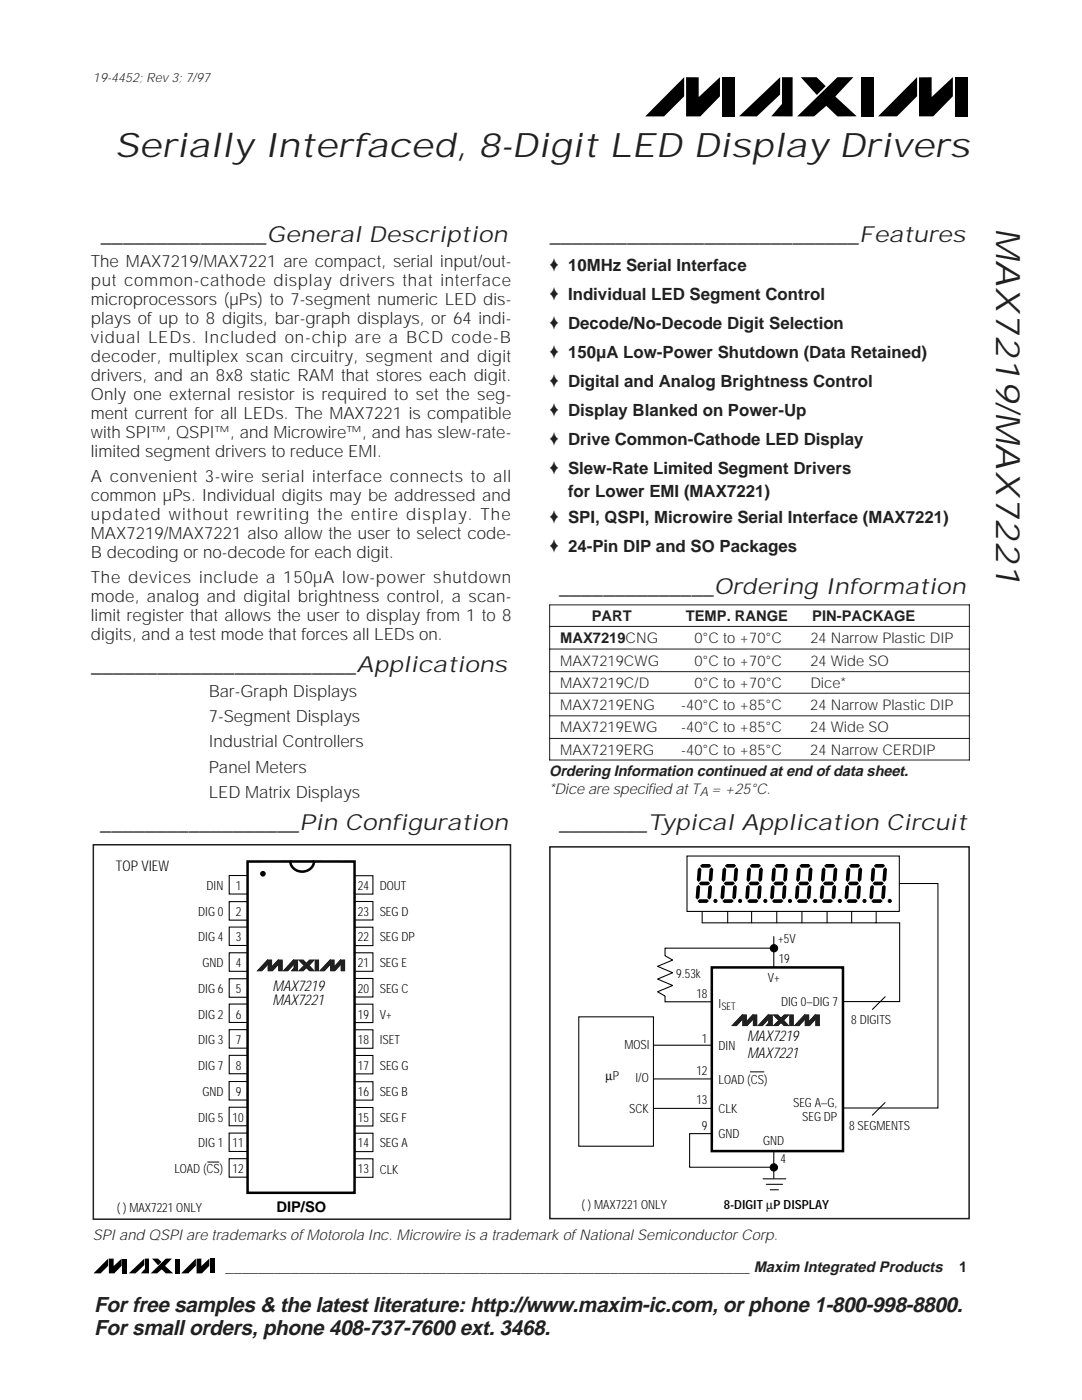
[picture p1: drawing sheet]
<svg xmlns="http://www.w3.org/2000/svg" width="216mm" height="279mm" viewBox="0 0 216 279" stroke-linecap="round" stroke-linejoin="round" font-family="sans-serif">
<defs><g id="words">
<g font-size="6.8" fill="#231f20">
<text x="22.9" y="31.3">Serially Interfaced, 8-Digit LED Display Drivers</text>
<text x="198.8" y="45.6" transform="rotate(90 198.8 45.6)">MAX7219/MAX7221</text>
</g>
<g font-size="4.5" fill="#231f20">
<text x="20.2" y="48.3">_______________General Description</text>
<text x="109.8" y="48.3">____________________________Features</text>
<text x="111.6" y="118.6">______________Ordering Information</text>
<text x="18.2" y="134">________________________Applications</text>
<text x="20.1" y="165.6">__________________Pin Configuration</text>
<text x="111.6" y="165.6">________Typical Application Circuit</text>
</g>
<g font-size="4.2" fill="#231f20">
<text x="18.8" y="261.8">For free samples &amp; the latest literature: http://www.maxim-ic.com, or phone 1-800-998-8800.</text>
<text x="18.8" y="266.4">For small orders, phone 408-737-7600 ext. 3468.</text>
</g>
<g font-size="3.4" fill="#231f20">
<text x="18.1" y="53.4">The MAX7219/MAX7221 are compact, serial input/out-</text>
<text x="18.1" y="57.1">put common-cathode display drivers that interface</text>
<text x="109.6" y="54.1">♦ 10MHz Serial Interface</text>
<text x="109.6" y="59.9">♦ Individual LED Segment Control</text>
<text x="18.1" y="60.9">microprocessors (µPs) to 7-segment numeric LED dis-</text>
<text x="18.1" y="64.7">plays of up to 8 digits, bar-graph displays, or 64 indi-</text>
<text x="109.6" y="65.7">♦ Decode/No-Decode Digit Selection</text>
<text x="18.1" y="68.5">vidual LEDs. Included on-chip are a BCD code-B</text>
<text x="109.6" y="71.5">♦ 150µA Low-Power Shutdown (Data Retained)</text>
<text x="18.1" y="72.3">decoder, multiplex scan circuitry, segment and digit</text>
<text x="18.1" y="76">drivers, and an 8x8 static RAM that stores each digit.</text>
<text x="109.6" y="77.3">♦ Digital and Analog Brightness Control</text>
<text x="18.1" y="79.8">Only one external resistor is required to set the seg-</text>
<text x="18.1" y="83.6">ment current for all LEDs. The MAX7221 is compatible</text>
<text x="109.6" y="83.1">♦ Display Blanked on Power-Up</text>
<text x="18.1" y="87.4">with SPI™, QSPI™, and Microwire™, and has slew-rate-</text>
<text x="109.6" y="88.9">♦ Drive Common-Cathode LED Display</text>
<text x="18.1" y="91.1">limited segment drivers to reduce EMI.</text>
<text x="109.6" y="94.6">♦ Slew-Rate Limited Segment Drivers</text>
<text x="18.1" y="96.2">A convenient 3-wire serial interface connects to all</text>
<text x="18.1" y="100">common µPs. Individual digits may be addressed and</text>
<text x="113.3" y="99.2">for Lower EMI (MAX7221)</text>
<text x="18.1" y="103.7">updated without rewriting the entire display. The</text>
<text x="18.1" y="107.5">MAX7219/MAX7221 also allow the user to select code-</text>
<text x="109.6" y="104.5">♦ SPI, QSPI, Microwire Serial Interface (MAX7221)</text>
<text x="18.1" y="111.3">B decoding or no-decode for each digit.</text>
<text x="109.6" y="110.3">♦ 24-Pin DIP and SO Packages</text>
<text x="18.1" y="116.3">The devices include a 150µA low-power shutdown</text>
<text x="18.1" y="120.1">mode, analog and digital brightness control, a scan-</text>
<text x="18.1" y="123.9">limit register that allows the user to display from 1 to 8</text>
<text x="18.1" y="127.7">digits, and a test mode that forces all LEDs on.</text>
<text x="41.6" y="139.1">Bar-Graph Displays</text>
<text x="41.6" y="144.1">7-Segment Displays</text>
<text x="41.6" y="149.2">Industrial Controllers</text>
<text x="41.6" y="154.2">Panel Meters</text>
<text x="41.6" y="159.2">LED Matrix Displays</text>
</g>
<g font-size="3" fill="#231f20">
<text x="109.6" y="154.9">Ordering Information continued at end of data sheet.</text>
<text x="109.6" y="158.5">*Dice are specified at T</text>
<text x="141.9" y="158.5">= +25°C.</text>
<text x="18.6" y="247.5">SPI and QSPI are trademarks of Motorola Inc. Microwire is a trademark of National Semiconductor Corp.</text>
</g>
<g font-size="3">
<text x="54.4" y="197.7">MAX7219</text>
<text x="54.4" y="200.7">MAX7221</text>
<text x="149.1" y="207.8">MAX7219</text>
<text x="149.1" y="211.2">MAX7221</text>
</g>
<g font-size="2.9" fill="#231f20">
<text x="118.1" y="123.9">PART</text>
<text x="136.9" y="123.9">TEMP. RANGE</text>
<text x="162.1" y="123.9">PIN-PACKAGE</text>
<text x="111.8" y="128.4">MAX7219CNG</text>
<text x="138.6" y="128.4">0°C to +70°C</text>
<text x="161.7" y="128.4">24 Narrow Plastic DIP</text>
<text x="111.8" y="132.9">MAX7219CWG</text>
<text x="111.8" y="137.3">MAX7219C/D</text>
<text x="138.6" y="132.9">0°C to +70°C</text>
<text x="138.6" y="137.3">0°C to +70°C</text>
<text x="161.7" y="132.9">24 Wide SO</text>
<text x="161.7" y="137.3">Dice*</text>
<text x="111.8" y="141.7">MAX7219ENG</text>
<text x="135.9" y="141.7">-40°C to +85°C</text>
<text x="161.7" y="141.7">24 Narrow Plastic DIP</text>
<text x="111.8" y="146.2">MAX7219EWG</text>
<text x="135.9" y="146.2">-40°C to +85°C</text>
<text x="161.7" y="146.2">24 Wide SO</text>
<text x="111.8" y="150.6">MAX7219ERG</text>
<text x="135.9" y="150.6">-40°C to +85°C</text>
<text x="161.7" y="150.6">24 Narrow CERDIP</text>
<text x="45" y="253.9">________________________________________________________________ Maxim Integrated Products</text>
<text x="191.4" y="253.9">1</text>
</g>
<g font-size="2.9">
<text x="23.1" y="173.8">TOP VIEW</text>
<text x="55.1" y="241.9">DIP/SO</text>
</g>
<g font-size="2.6" fill="#231f20">
<text x="18.6" y="16.3">19-4452; Rev 3; 7/97</text>
<text x="139.6" y="158.9">A</text>
</g>
<g font-size="2.5">
<text x="41.2" y="177.6">DIN</text>
<text x="47" y="177.6">1</text>
<text x="71.4" y="177.6">24</text>
<text x="75.8" y="177.6">DOUT</text>
<text x="39.6" y="182.8">DIG 0</text>
<text x="47" y="182.8">2</text>
<text x="71.4" y="182.8">23</text>
<text x="75.8" y="182.8">SEG D</text>
<text x="39.6" y="187.9">DIG 4</text>
<text x="47" y="187.9">3</text>
<text x="71.4" y="187.9">22</text>
<text x="75.8" y="187.9">SEG DP</text>
<text x="155.3" y="188.2">+5V</text>
<text x="40.4" y="193">GND</text>
<text x="47" y="193">4</text>
<text x="71.4" y="193">21</text>
<text x="75.8" y="193">SEG E</text>
<text x="135" y="195.2">9.53k</text>
<text x="153.2" y="196">V+</text>
<text x="155.4" y="192.2">19</text>
<text x="39.6" y="203.3">DIG 2</text>
<text x="39.6" y="198.2">DIG 6</text>
<text x="47" y="198.2">5</text>
<text x="47" y="203.3">6</text>
<text x="71.4" y="198.2">20</text>
<text x="71.4" y="203.3">19</text>
<text x="75.8" y="198.2">SEG C</text>
<text x="75.8" y="203.3">V+</text>
<text x="138.9" y="199.2">18</text>
<text x="143.4" y="201.1">I</text>
<text x="155.9" y="200.9">DIG 0–DIG 7</text>
<text x="39.6" y="208.4">DIG 3</text>
<text x="47" y="208.4">7</text>
<text x="71.4" y="208.4">18</text>
<text x="75.8" y="208.4">ISET</text>
<text x="124.6" y="209.4">MOSI</text>
<text x="140.1" y="208.1">1</text>
<text x="143.4" y="209.5">DIN</text>
<text x="169.9" y="204.4">8 DIGITS</text>
<text x="39.6" y="213.5">DIG 7</text>
<text x="47" y="213.5">8</text>
<text x="71.4" y="213.5">17</text>
<text x="75.8" y="213.5">SEG G</text>
<text x="120.8" y="215.6">µP</text>
<text x="126.8" y="215.9">I/O</text>
<text x="138.9" y="214.6">12</text>
<text x="40.4" y="218.7">GND</text>
<text x="47" y="218.7">9</text>
<text x="71.4" y="218.7">16</text>
<text x="75.8" y="218.7">SEG B</text>
<text x="138.9" y="220.4">13</text>
<text x="143.4" y="216.3">LOAD (CS)</text>
<text x="158.2" y="220.8">SEG A–G,</text>
<text x="39.6" y="223.9">DIG 5</text>
<text x="46.4" y="223.9">10</text>
<text x="71.4" y="223.9">15</text>
<text x="75.8" y="223.9">SEG F</text>
<text x="125.5" y="222">SCK</text>
<text x="140.1" y="225.4">9</text>
<text x="143.4" y="222.1">CLK</text>
<text x="143.4" y="227.1">GND</text>
<text x="160.1" y="223.8">SEG DP</text>
<text x="169.4" y="225.5">8 SEGMENTS</text>
<text x="39.6" y="229">DIG 1</text>
<text x="46.4" y="229">11</text>
<text x="71.4" y="229">14</text>
<text x="75.8" y="229">SEG A</text>
<text x="152.3" y="228.5">GND</text>
<text x="155.7" y="232.1">4</text>
<text x="34.8" y="234.2">LOAD (CS)</text>
<text x="46.4" y="234.2">12</text>
<text x="71.4" y="234.2">13</text>
<text x="75.8" y="234.3">CLK</text>
<text x="23.3" y="241.8">( ) MAX7221 ONLY</text>
<text x="116" y="241.2">( ) MAX7221 ONLY</text>
<text x="144.4" y="241.3">8-DIGIT µP DISPLAY</text>
</g>
<text font-size="2.1" x="143.9" y="201.5">SET</text>
</g></defs>
<path d="M136.5 15.4v3.8l-4 4h-3.8zM136.9 15.4h2.5v4l4.3-4v3.8l-4 4h-2.8zM159.8 15.4h3.1l1.9 1.8-1.8 1.8zM159.1 23.2l8-7.8h3.2l-3.6 3.9 4.3 3.9h-3.9l-2.2-2.1-2.5 2.1zM183 15.4v3.8l-4 4h-3.8zM183.4 15.4h2.5v4l4.2-4v3.8l-3.9 4h-2.8zM144 15.4h2.6v7.8h-2.6zM147.5 23.2l8.2-7.8v3.5l-4.7 4.3zM156 15.4h2.2v7.8h-4.3l2.1-2.5zM171.8 15.4h2.6v7.8h-2.6zM190.5 15.4h2.6v7.8h-2.6z" fill="#000"/>
<path d="M18.5 249.2h25.7v5.1h-25.7z" fill-rule="evenodd" fill="#fff"/>
<path d="M21.6 251.2v1.4l-1.5 1.5h-1.4zM21.7 251.2h1v1.5l1.6-1.5v1.4l-1.5 1.5h-1.1zM24.4 251.2h1v2.9h-1zM25.7 254.1l3.1-2.9v1.3l-1.8 1.6zM28.9 251.2h.8v2.9h-1.6l.8-.9zM30.3 251.2h1.2l.7 .7-.6 .6zM30.1 254.1l3-2.9h1.2l-1.4 1.4 1.6 1.5h-1.4l-.8-.8-1 .8zM34.9 251.2h.9v2.9h-.9zM39.1 251.2v1.4l-1.5 1.5h-1.4zM39.2 251.2h1v1.5l1.6-1.5v1.4l-1.5 1.5h-1.1zM41.9 251.2h1v2.9h-1z" fill="#000"/>
<path d="M142 193.1h26.2v36.6h-26.2z" fill="#fff" stroke="#000" stroke-width=".5"/>
<g fill="#000">
<path d="M139 177l.4-.4 .3 .3-.2 2.3-.3 .3-.4-.3zM139.2 173.5l.4-.4 .4 .4-.2 2.1-.4 .4-.3-.4zM141.3 176.9l.4-.3 .4 .4-.2 2.2-.4 .3-.3-.3zM139.4 176.3l.4-.4h1.6l.3 .4-.4 .4h-1.5zM141.6 173.4l.4-.3 .3 .4-.2 2.1-.3 .4-.4-.4zM139.7 172.8l.4-.4h1.5l.3 .4-.4 .4h-1.5zM143.9 177l.4-.4 .4 .3-.2 2.3-.4 .3-.3-.3zM144.2 173.5l.4-.4 .3 .4-.2 2.1-.4 .4-.3-.4zM146.3 176.9l.4-.3 .3 .4-.1 2.2-.4 .3-.4-.3zM144.4 176.3l.4-.4h1.5l.3 .4-.4 .4h-1.5zM146.5 173.4l.4-.3 .4 .4-.2 2.1-.4 .4-.3-.4zM144.6 172.8l.4-.4h1.5l.4 .4-.4 .4h-1.5z"/>
<path d="M148.9 177l.4-.4 .3 .3-.1 2.3-.4 .3-.4-.3zM149.1 173.5l.4-.4 .4 .4-.2 2.1-.4 .4-.3-.4zM151.2 176.9l.5-.3 .3 .4-.2 2.2-.4 .3-.3-.3zM149.3 176.3l.4-.4h1.6l.3 .4-.4 .4h-1.5zM151.5 173.4l.4-.3 .3 .4-.1 2.1-.4 .4-.4-.4zM149.6 172.8l.4-.4h1.5l.3 .4-.4 .4h-1.5zM153.8 177l.4-.4 .4 .3-.2 2.3-.4 .3-.3-.3zM154.1 173.5l.4-.4 .3 .4-.2 2.1-.3 .4-.4-.4zM156.2 176.9l.4-.3 .3 .4-.1 2.2-.4 .3-.4-.3zM154.3 176.3l.4-.4h1.5l.4 .4-.5 .4h-1.5zM156.4 173.4l.4-.3 .4 .4-.2 2.1-.4 .4-.3-.4zM154.5 172.8l.5-.4h1.4l.4 .4-.4 .4h-1.5z"/>
<path d="M158.8 177l.4-.4 .3 .3-.1 2.3-.4 .3-.4-.3zM159 173.5l.4-.4 .4 .4-.2 2.1-.4 .4-.3-.4zM161.2 176.9l.4-.3 .3 .4-.2 2.2-.4 .3-.3-.3zM159.3 176.3l.3-.4h1.6l.3 .4-.4 .4h-1.5zM161.4 173.4l.4-.3 .3 .4-.1 2.1-.4 .4-.4-.4zM159.5 172.8l.4-.4h1.5l.4 .4-.5 .4h-1.5zM163.7 177l.4-.4 .4 .3-.2 2.3-.4 .3-.3-.3zM164 173.5l.4-.4 .3 .4-.1 2.1-.4 .4-.4-.4zM166.1 176.9l.4-.3 .3 .4-.1 2.2-.4 .3-.4-.3zM164.2 176.3l.4-.4h1.5l.4 .4-.5 .4h-1.5zM166.3 173.4l.5-.3 .3 .4-.2 2.1-.4 .4-.3-.4zM164.5 172.8l.4-.4h1.4l.4 .4-.4 .4h-1.5z"/>
<path d="M168.7 177l.4-.4 .3 .3-.1 2.3-.4 .3-.4-.3zM168.9 173.5l.4-.4 .4 .4-.2 2.1-.4 .4-.3-.4zM171.1 176.9l.4-.3 .3 .4-.2 2.2-.4 .3-.3-.3zM169.2 176.3l.4-.4h1.5l.3 .4-.4 .4h-1.5zM171.3 173.4l.4-.3 .3 .4-.1 2.1-.4 .4-.4-.4zM169.4 172.8l.4-.4h1.5l.4 .4-.5 .4h-1.5zM173.6 177l.4-.4 .4 .3-.2 2.3-.4 .3-.3-.3zM173.9 173.5l.4-.4 .3 .4-.1 2.1-.4 .4-.4-.4zM176 176.9l.4-.3 .3 .4-.1 2.2-.4 .3-.4-.3zM174.1 176.3l.4-.4h1.5l.4 .4-.4 .4h-1.6zM176.3 173.4l.4-.3 .3 .4-.2 2.1-.4 .4-.3-.4zM174.4 172.8l.4-.4h1.4l.4 .4-.4 .4h-1.5z"/>
<path d="M139.2 179.8l.4-.3h1.5l.4 .3-.5 .4h-1.5zM144.2 179.8l.3-.3h1.6l.3 .3-.4 .4h-1.5zM149.1 179.8l.4-.3h1.5l.4 .3-.5 .4h-1.5zM154.1 179.8l.3-.3h1.6l.3 .3-.4 .4h-1.5zM159 179.8l.4-.3h1.5l.4 .3-.4 .4h-1.6zM164 179.8l.3-.3h1.6l.3 .3-.4 .4h-1.5zM168.9 179.8l.4-.3h1.5l.4 .3-.4 .4h-1.6zM173.9 179.8l.3-.3h1.6l.3 .3-.4 .4h-1.5z"/>
</g>
<g fill="none" stroke="#000" stroke-width=".21">
<path d="M45.7 179.9h3.7v3.7h-3.7zM45.7 174.7h3.7v3.7h-3.7zM70.7 174.8h3.7v3.6h-3.7zM70.7 179.9h3.7v3.7h-3.7zM137.1 170.8h42.3v11.1h-42.3zM179.5 176.3h7.7v44.8h-19M45.7 185h3.7v3.7h-3.7zM45.7 190.2h3.7v3.6h-3.7zM45.7 195.3h3.7v3.7h-3.7zM70.7 185h3.7v3.7h-3.7zM70.7 190.2h3.7v3.6h-3.7zM70.7 195.3h3.7v3.7h-3.7z"/>
<path d="M132.7 198.8v1.1h9.2M140.1 181.9v2.3h39.4v15.7h-11.3M145.2 181.9v2.3M150 181.9v2.3M154.4 189.2h-21.7v1.6l1.5 .8-3 1.3 3 1.2-3 1.3 3 1.3-3 1.2 1.5 .9M154.4 186.9v6.2M155 181.9v2.3M160 181.9v2.3M165 181.9v2.3M169.9 181.9v2.3M174.8 181.9v2.3M176.6 198.9l-2.5 2.5"/>
<path d="M45.7 215.8h3.7v3.7h-3.7zM45.7 200.4h3.7v3.7h-3.7zM45.7 205.5h3.7v3.7h-3.7zM45.7 210.6h3.7v3.7h-3.7zM70.7 205.5h3.7v3.7h-3.7zM70.7 200.4h3.7v3.7h-3.7zM70.7 210.6h3.7v3.7h-3.7zM70.7 215.9h3.7v3.7h-3.7zM115.5 202.9h14.9v25.8h-14.9zM130.4 208.6h11.7M130.5 215.3h11.6M45.7 221h3.7v3.7h-3.7z"/>
<path d="M45.7 226.1h3.7v3.7h-3.7zM45.7 231.2h3.7v3.7h-3.7zM70.7 226.2h3.7v3.6h-3.7zM70.7 231.3h3.7v3.7h-3.7zM70.7 221h3.7v3.7h-3.7zM130.5 221.2h11.6M142.1 226.2h-4.5v6.7h16.8M152.3 235.3h4.5M152.9 236.4h3.2M153.7 237.4h1.6M154.4 229.9v5.3M176.6 220l-2.5 2.6"/>
</g>
<g fill="#000" stroke="#000" stroke-width=".21">
<circle cx="142.8" cy="179.8" r=".31"/>
<circle cx="147.7" cy="179.8" r=".31"/>
<circle cx="152.7" cy="179.8" r=".31"/>
<circle cx="157.6" cy="179.8" r=".31"/>
<circle cx="162.7" cy="179.8" r=".31"/>
<circle cx="167.6" cy="179.8" r=".31"/>
<circle cx="172.5" cy="179.8" r=".31"/>
<circle cx="177.5" cy="179.8" r=".31"/>
<circle cx="154.4" cy="189.2" r=".72"/>
<circle cx="154.4" cy="233" r=".72"/>
</g>
<g fill="#231f20" stroke="#231f20" stroke-width=".2">
<path d="M148.1 202.6v.9l-1.2 1.2h-.8z"/>
<path d="M148.2 202.6h.7v1.4l1.3-1.4v.9l-1.1 1.2h-.9z"/>
<path d="M150.3 202.6h.7v2.1h-.7z"/>
<path d="M153.2 202.6v.9l-1.1 1.2h-.8z"/>
<path d="M153.4 202.6h.7v2.1h-1.2l.5-.6z"/>
<path d="M156.5 202.6h.8l-1 1 1 1.1h-.8l-.7-.7-.6 .7h-.8z"/>
<path d="M154.4 202.6h.8l.5 .5-.4 .4z"/>
<path d="M157.6 202.6h.7v2.1h-.7z"/>
<path d="M160.5 202.6v.9l-1.1 1.2h-.8z"/>
<path d="M160.7 202.6h.6v1.4l1.3-1.4v.9l-1.1 1.2h-.8z"/>
<path d="M162.8 202.6h.7v2.1h-.7z"/>
</g>
<path d="M149.7 213.9h2.7" fill="none" stroke="#000" stroke-width=".2"/>
<path d="M109.7 169h83.7v74.2h-83.7z" fill="none" stroke="#231f20" stroke-width=".3"/>
<path d="M57.9 171.9h4.8" fill="none" stroke="#000" stroke-width=".5"/>
<path d="M49.4 171.9h8.5a2.39 2.39 0 0 0 2.4 2.1 2.39 2.39 0 0 0 2.4-2.1h8v66.2h-21.3z" fill="#fff" stroke="#000" stroke-width=".5"/>
<g fill="#231f20" stroke="#231f20" stroke-width=".2">
<path d="M53.4 191.6v.9l-1.2 1.2h-.8z"/>
<path d="M53.5 191.6h.7v1.4l1.3-1.4v.9l-1.1 1.2h-.9z"/>
<path d="M55.6 191.6h.7v2.1h-.7z"/>
<path d="M58.5 191.6v.9l-1.1 1.2h-.8z"/>
<path d="M58.7 191.6h.7v2.1h-1.2l.5-.5z"/>
<path d="M61.8 191.6h.8l-1 1.1 1 1h-.8l-.7-.6-.6 .6h-.8z"/>
<path d="M59.7 191.6h.8l.5 .6-.4 .4z"/>
<path d="M62.9 191.6h.7v2.1h-.7z"/>
<path d="M65.8 191.6v.9l-1.1 1.2h-.8z"/>
<path d="M66 191.6h.6v1.4l1.3-1.4v.9l-1.1 1.2h-.8z"/>
<path d="M68.1 191.6h.7v2.1h-.7z"/>
</g>
<circle cx="52.5" cy="174.4" r=".31" fill="#000" stroke="#000" stroke-width=".5"/>
<path d="M41.4 231.9h2.4" fill="none" stroke="#000" stroke-width=".2"/>
<path d="M18.6 168.6h83.3v74.7h-83.3z" fill="none" stroke="#231f20" stroke-width=".3"/>
<g fill="#fff">
<path d="M109.7 120.7h83.7v31h-83.7z" fill-rule="evenodd"/>
<path d="M109.6 115.4h83.8v4.5h-83.8z" fill-rule="evenodd"/>
<path d="M109.6 152.8h83.8v7.1h-83.8z" fill-rule="evenodd"/>
<path d="M109.7 138.4h24.8v4.5h-24.8z" fill-rule="evenodd"/>
<path d="M109.7 142.9h24.8v4.5h-24.8z" fill-rule="evenodd"/>
<path d="M109.7 147.4h24.8v4.3h-24.8z" fill-rule="evenodd"/>
<path d="M134.5 147.4h25.1v4.3h-25.1z" fill-rule="evenodd"/>
<path d="M134.5 142.9h25.1v4.5h-25.1z" fill-rule="evenodd"/>
<path d="M134.5 138.4h25.1v4.5h-25.1z" fill-rule="evenodd"/>
<path d="M159.6 138.4h33.8v4.5h-33.8z" fill-rule="evenodd"/>
<path d="M159.6 142.9h33.8v4.5h-33.8z" fill-rule="evenodd"/>
<path d="M159.6 147.4h33.8v4.3h-33.8z" fill-rule="evenodd"/>
</g>
<path d="M109.6 120.7h83.9M109.7 125h83.7M109.7 129.5h83.7M109.7 134h83.7M109.7 138.3h83.7M109.7 120.7v31M193.4 120.7v31M109.6 151.7h83.9M109.7 142.9h83.7M109.7 147.4h83.7" fill="none" stroke="#231f20" stroke-width=".2"/>
<use href="#words"/>
</svg>
